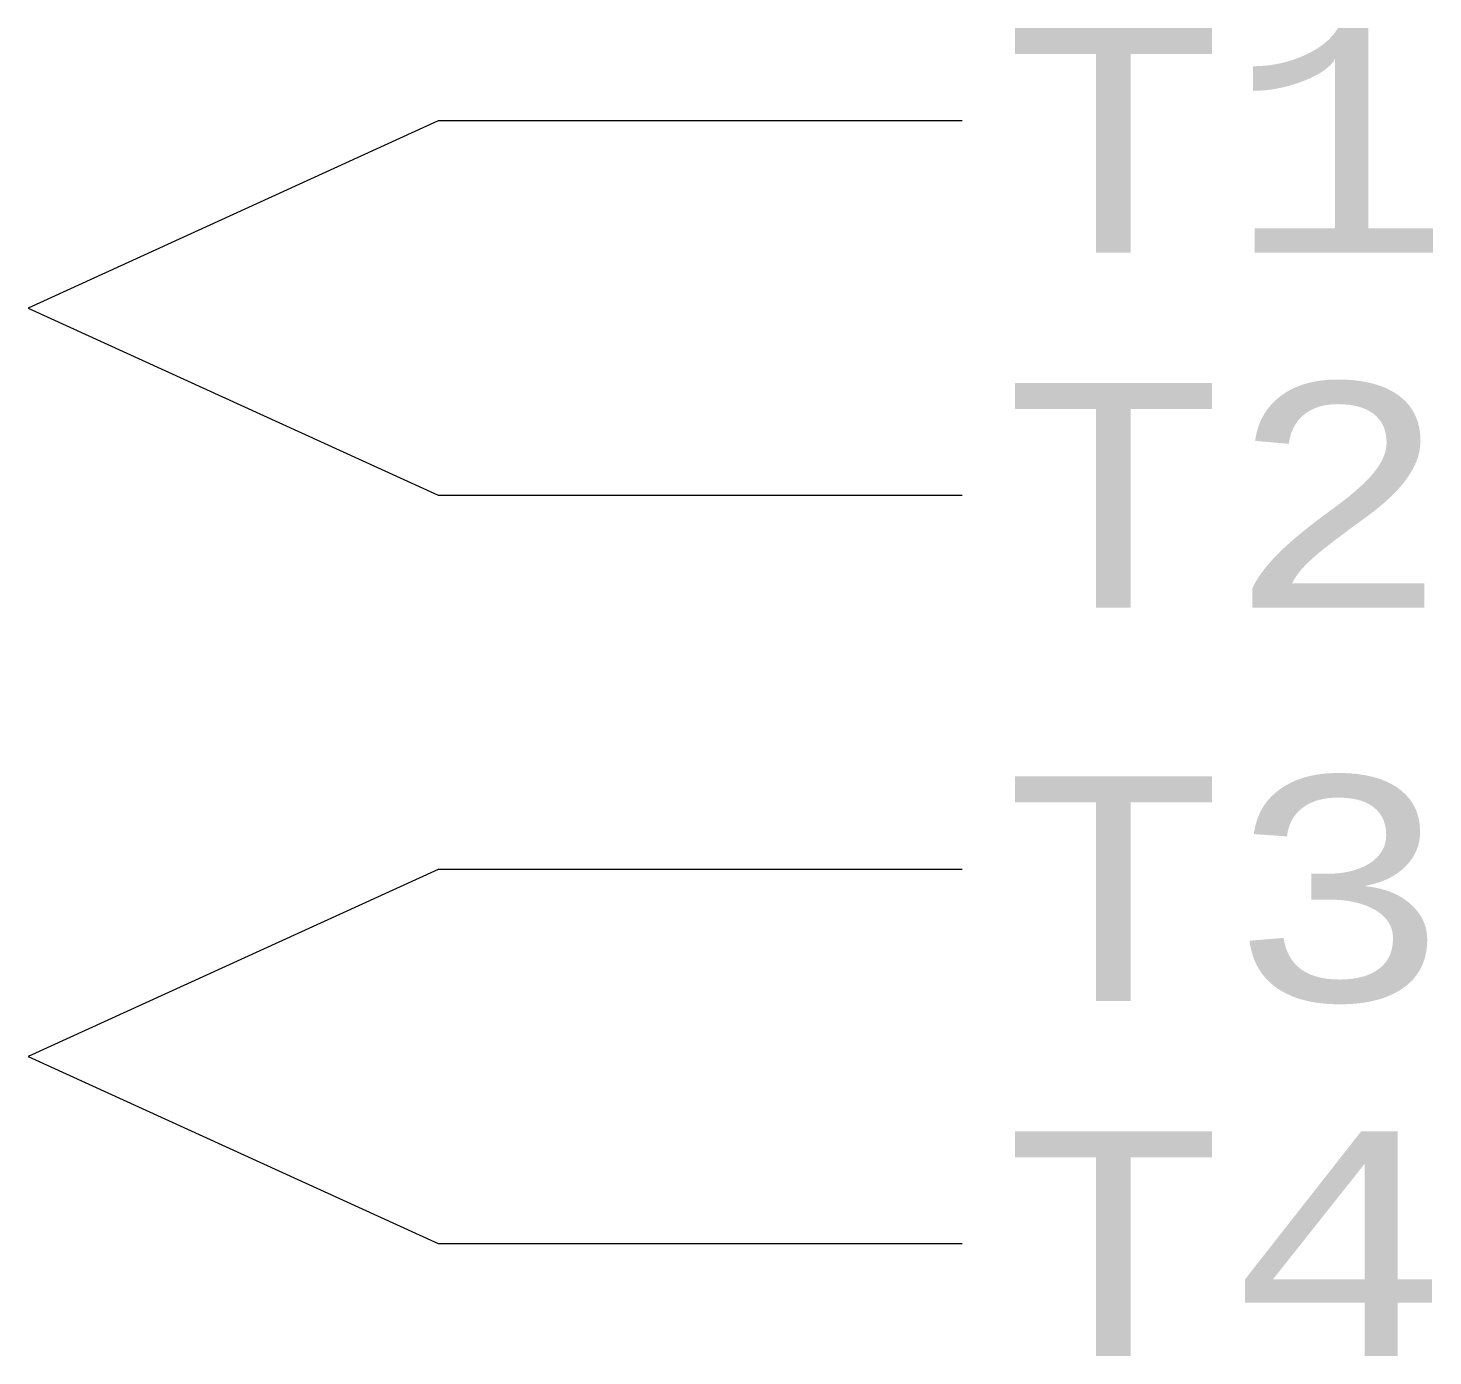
# Model space of a CAD drawing. Header units: millimetres. Extents: x 333.07 to 342.46, y 170.29 to 179.16.
import ezdxf
from ezdxf.enums import TextEntityAlignment as Align

# ---------------------------------------------------------------- set-up
doc = ezdxf.new("R2010")
doc.units = ezdxf.units.MM
doc.styles.add('Courier', font='COUR.TTF', dxfattribs={"height": 1.5})

msp = doc.modelspace()

# ---------------------------------------------------------------- linework, layer by layer
at = {"color": 1}
for points in [[(339.3102, 178.5409), (335.8102, 178.5409), (333.0705, 177.2909), (335.8102, 176.0409), (339.3102, 176.0409)], [(339.3102, 173.5409), (335.8102, 173.5409), (333.0705, 172.2909), (335.8102, 171.0409), (339.3102, 171.0409)]]:
    msp.add_lwpolyline(points, dxfattribs=at)

# ---------------------------------------------------------------- texts
at = {"color": 7, "style": 'Courier'}
for tag, p in [('T1', (339.5705, 178.4113)), ('T2', (339.5705, 176.0401)), ('T3', (339.5705, 173.4113)), ('T4', (339.5705, 171.0401))]:
    msp.add_attdef(tag, text='', height=1.5, dxfattribs=at).set_placement(p, align=Align.MIDDLE_LEFT)

doc.saveas('drawing.dxf')
